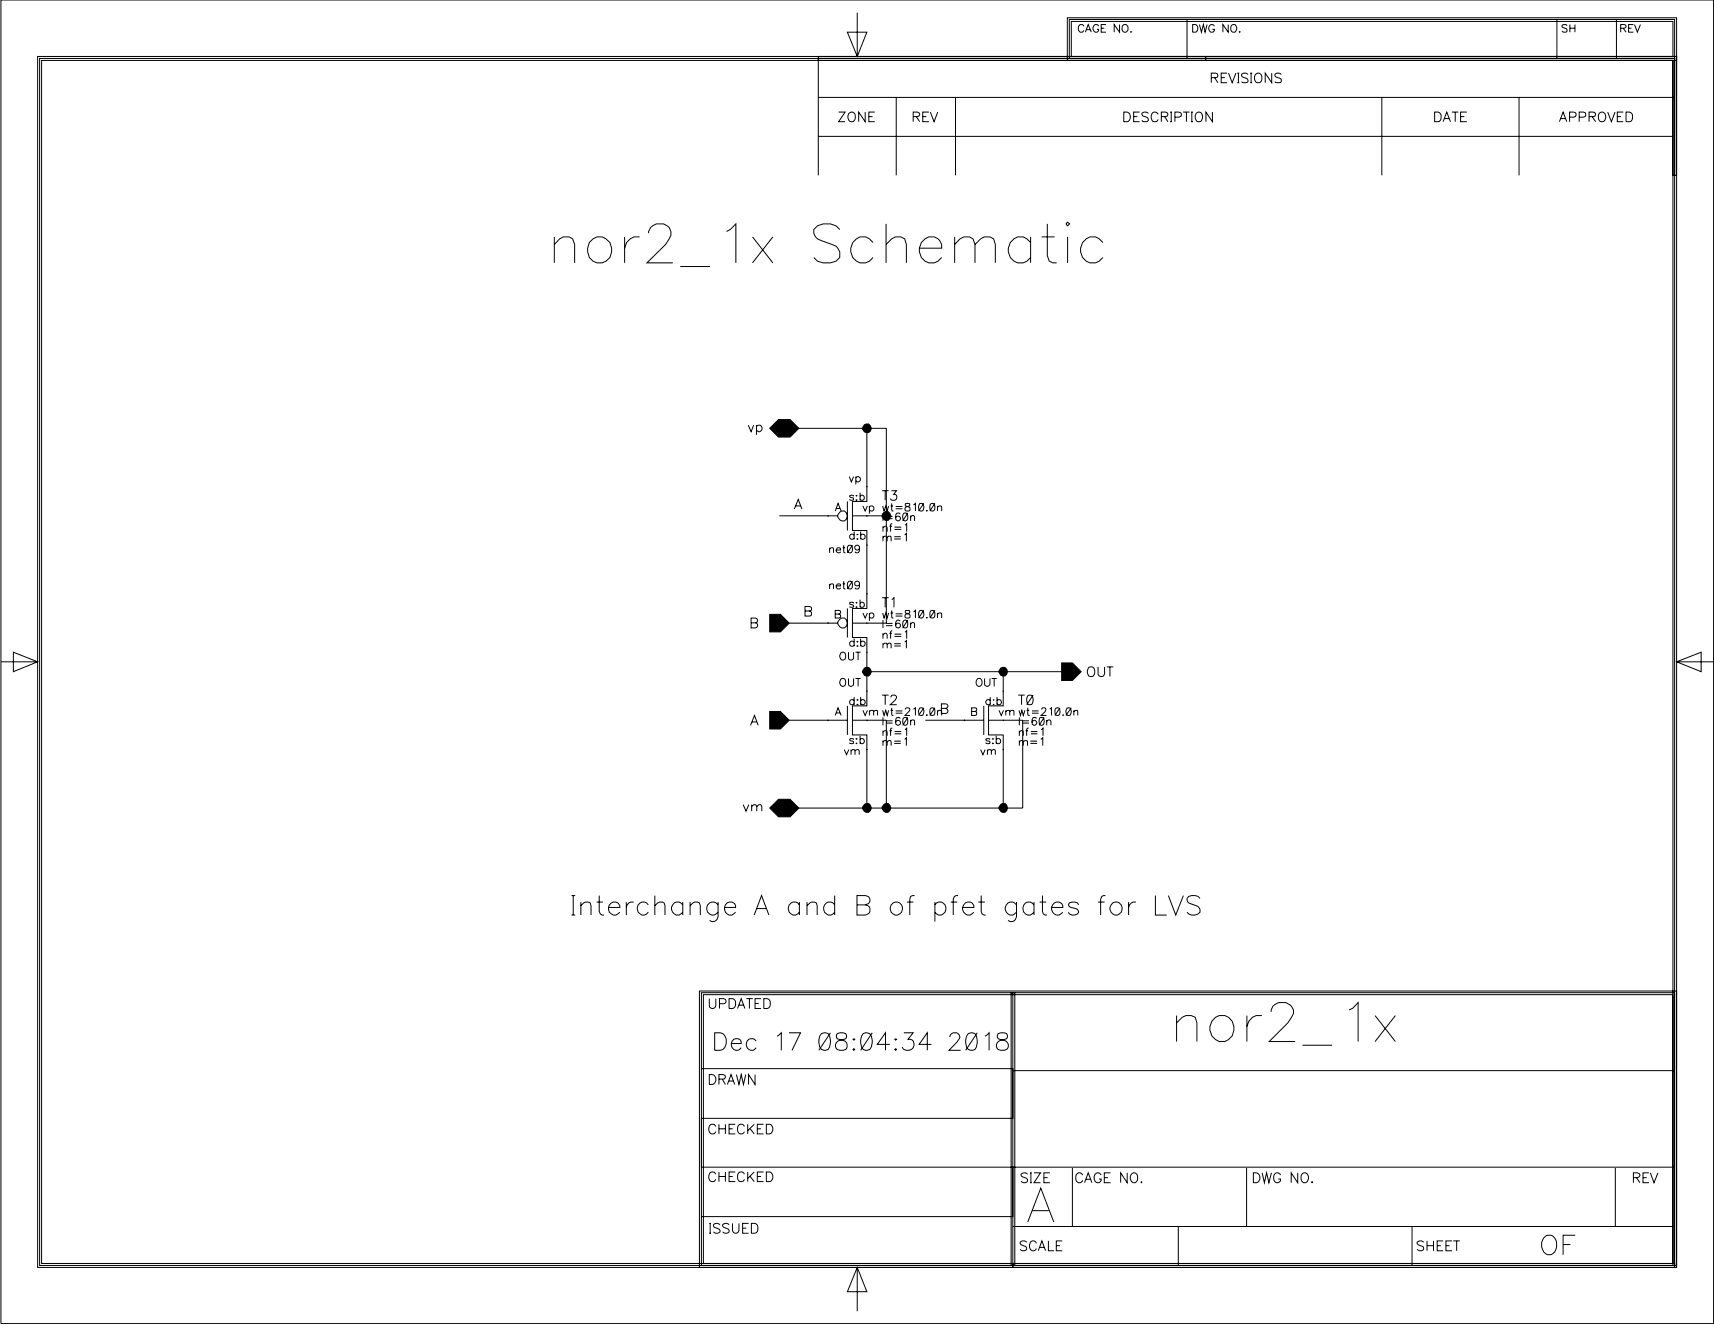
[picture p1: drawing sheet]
<svg xmlns="http://www.w3.org/2000/svg" width="514mm" height="398mm" viewBox="0 0 514 398" stroke-linecap="round" stroke-linejoin="round" font-family="sans-serif">
<g fill="none" stroke="#000" stroke-width=".3">
<path d="M11.3 16.9h491.5v362.6h-1.1v-361.4h-489.2v360.8h489.7v1.2h-490.9zM11.9 17.5h490.3v362h-490.3zM245.4 16.9h257.4v35.7h-1.1v-34.5h-256.3zM254.1 9.7h5.9l-2.9 7.2zM257.1 3.8v13.1M320.1 5.3h182.7v12.8h-141.2v-1.2h140.1v-10.5h-180.4v10.5h40.3v1.2h-41.5zM320.7 5.8h181.5v11.7h-181.5zM325.1 7.9a.88 .88 0 0 0-1-.5 .88 .88 0 0 0-.7 .8v.6a.88 .88 0 0 0 .7 .9 .88 .88 0 0 0 1-.6M325.5 9.7l.8-2.3 1 2.3M325.8 8.9h1.1M329.5 7.9l-.4-.4a1.1 1.1 0 0 0-1.4 1 1.1 1.1 0 0 0 1.4 1.1l.4-.8h-.5M330.2 8.5h1"/>
<path d="M331.7 7.4h-1.5v2.3h1.5M335.7 7.4v2.3l-1.6-2.3v2.3M336.9 7.5a1.1 1.1 0 0 1 1.4 1 1.1 1.1 0 0 1-1.4 1.1l-.4-.8 .1-.9zM339 9.6h.3zM356 5.8v11.7M357.7 7.4h.7a1.22 1.22 0 0 1 .8 1.1 1.22 1.22 0 0 1-.8 1.2h-.7zM359.7 7.4l.6 2.3 .6-2.3 .5 2.3 .6-2.3M364.2 7.9a.88 .88 0 0 0-1-.5 .88 .88 0 0 0-.7 .8v.6a.85 .85 0 0 0 .8 .9 .85 .85 0 0 0 .9-.9h-.6M368.3 7.4v2.3l-1.6-2.3v2.3M369.5 7.5a.79 .79 0 0 1 1.1 .2 1.11 1.11 0 0 1 .2 1.4 1.11 1.11 0 0 1-1.3 .5l-.4-.8 .1-.9zM371.6 9.6h.3zM466.9 5.8v11.7"/>
<path d="M469.9 7.7a.88 .88 0 0 0-1.5 .2l.1 .2 1.3 .5 .1 .7a.97 .97 0 0 1-1.5 0M470.8 8.5h1.5M470.8 7.4v2.3M472.3 7.4v2.3M484.7 5.8v11.7M486 8.5h1l.6-.5v-.2l-.2-.3-1.4-.1v2.3M486.8 8.5l.8 1.2M488.4 8.5h.8M489.8 7.4h-1.4v2.3h1.4M490.2 7.4l.8 2.3 .9-2.3M513.9 0v396.9h-513.6v-396.9M245.4 29.2h256.8"/>
<path d="M251.5 33.6h1.9l-1.9 2.9h1.9M254.5 34a1.2 1.2 0 0 1 1.6-.1 1.2 1.2 0 0 1 .4 1.5 1.1 1.1 0 0 1-1.1 1.1 1.1 1.1 0 0 1-1.1-1.1zM259.4 33.6v2.9l-1.9-2.9v2.9M260.5 35h1.1M262.3 33.6h-1.8v2.9h1.8M268.8 29.2v23.4M273.8 35h1.3a.68 .68 0 0 0 .6-.4 .68 .68 0 0 0-.1-.7l-.5-.3h-1.3v2.9M274.8 35l1 1.5M276.7 35h1.1M278.6 33.6h-1.9v2.9h1.9M279 33.6l1.1 2.9 1.1-2.9M286.5 29.2v23.4"/>
<path d="M337 33.6h1a1.55 1.55 0 0 1 1 1.5 1.55 1.55 0 0 1-1 1.4h-1zM340 35h1.1M341.7 33.6h-1.7v2.9h1.7M344.4 34a1.1 1.1 0 0 0-1.1-.4 1.1 1.1 0 0 0-.9 .7l.3 .4 1.4 .6 .3 .8a1.26 1.26 0 0 1-2 0M347.3 34.3a1.09 1.09 0 0 0-1.2-.7 1.09 1.09 0 0 0-.9 1.1v.7a1.09 1.09 0 0 0 .9 1.1 1.09 1.09 0 0 0 1.2-.7M348.3 35h1.2a.74 .74 0 0 0 .7-.9l-.7-.5h-1.2v2.9M349.3 35l.9 1.5M350.9 33.6h.6M350.9 36.5h.6M351.2 33.6v2.9M352.3 35.1h1.2l.6-.2 .2-.8-.8-.5h-1.2v2.9M354.8 33.6h1.9"/>
<path d="M355.8 33.6v2.9M357.2 33.6h.5M357.2 36.5h.5M357.4 33.6v2.9M358.7 34a1.2 1.2 0 0 1 1.5-.1 1.2 1.2 0 0 1 .4 1.5 1.1 1.1 0 0 1-1.1 1.1 1.1 1.1 0 0 1-1.1-1.1zM363.2 23.3l1.7-.1 .3-.4-.1-.6-.6-.3h-1.3v2.9M363.6 33.6v2.9l-2-2.9v2.9M364.3 23.3l.9 1.5M366.2 23.3h1.1M368 21.9h-1.8v2.9h1.8M368.4 21.9l1.1 2.9 1.1-2.9M371 21.9h.6"/>
<path d="M371 24.8h.6M371.4 21.9v2.9M374.3 22.4a1.1 1.1 0 0 0-1.1-.5 1.1 1.1 0 0 0-.9 .7l.3 .4 1.1 .5a.73 .73 0 0 1 .5 .5 .73 .73 0 0 1-.2 .7 1.65 1.65 0 0 1-1.7-.2M374.9 21.9h.6M374.9 24.8h.6M375.2 21.9v2.9M376.5 22.4a1.2 1.2 0 0 1 1.5-.2 1.2 1.2 0 0 1 .4 1.5 1.1 1.1 0 0 1-1.1 1.1 1.1 1.1 0 0 1-1.1-1.1zM381.4 21.9v2.9l-2-2.9v2.9M384.2 22.4a1.1 1.1 0 0 0-1-.5 1.1 1.1 0 0 0-.9 .7l.3 .4 1.4 .6a.7 .7 0 0 1 0 1.1 1.65 1.65 0 0 1-1.7-.2M414.4 29.2v23.4M430.2 33.6h1a1.55 1.55 0 0 1 1 1.5 1.55 1.55 0 0 1-1 1.4h-1zM432.8 36.5l1.1-2.9 1.1 2.9"/>
<path d="M433.2 35.6h1.3M435.4 33.6h1.9M436.4 33.6v2.9M438 35h1.1M439.9 33.6h-1.9v2.9h1.9M455.5 29.2v23.4M467.6 36.5l1.1-2.9 1.1 2.9M468.1 35.6h1.3M470.7 35.1h1.3a.77 .77 0 0 0 .6-.5 .77 .77 0 0 0-.2-.8l-1.7-.2v2.9M473.6 35.1h1.2l.6-.2v-1l-.6-.3h-1.2v2.9M476.5 35h1.3a.74 .74 0 0 0 .7-.9l-.7-.5h-1.3v2.9M477.5 35l1 1.5"/>
<path d="M479.6 34a1.2 1.2 0 0 1 1.5-.1 1.2 1.2 0 0 1 .4 1.5 1.1 1.1 0 0 1-1.1 1.1 1.1 1.1 0 0 1-1.1-1.1zM482.1 33.6l1.1 2.9 1.1-2.9M485 35h1.1M486.8 33.6h-1.8v2.9h1.8M487.6 33.6h1a1.55 1.55 0 0 1 1 1.5 1.55 1.55 0 0 1-1 1.4h-1zM245.4 40.9h256.8M245.4 52.6v-35.1h256.8v35.1M166.2 73.3l1.6-1.7 1.1-.6h1.7l1.1 .6 .6 1.7v5.5M166.2 71v7.8M177.8 71.6a3.7 3.7 0 0 1 4.1 .1 3.7 3.7 0 0 1 1.5 3.8 3.7 3.7 0 0 1-4.2 3.4 3.7 3.7 0 0 1-3-4.5l.5-1.7zM187.3 71v7.8M191.8 71a3.9 3.9 0 0 0-4.5 3.4"/>
<path d="M194.5 69.9a2.95 2.95 0 0 1 2.3-2.8h2.2a2.86 2.86 0 0 1 1.7 4.5l-1.1 1.7-5.6 5.5h7.8M204 79.9h8.9M217.9 69.4l1.1-.6 1.7-1.7v11.7M225.7 71l6.1 7.8M231.8 71l-6.1 7.8M251.8 68.8a5.1 5.1 0 0 0-7.8 0 2.86 2.86 0 0 0 2.2 3.3l3.3 1.2a3.2 3.2 0 0 1 2.3 3.9l-1.1 1.1-1.7 .5h-2.2l-1.7-.5-1.1-1.1M261.8 72.7a3.6 3.6 0 0 0-4-1.6 3.6 3.6 0 0 0-2.7 3.3 3.7 3.7 0 0 0 2.2 4.2 3.7 3.7 0 0 0 4.5-1.4M265.7 73.3l1.7-1.7 1.1-.6h1.6l1.2 .6 .5 1.7v5.5M265.7 67.1v11.7M275.7 74.4h6.7a3.1 3.1 0 0 0-1.6-3.1 3.1 3.1 0 0 0-3.4 .3 3.9 3.9 0 0 0-1.3 5.3 3.9 3.9 0 0 0 5.2 1.4l1.1-1.1M286.3 73.3l1.6-1.7 1.2-.6h1.6l1.1 .6 .6 1.7v5.5M286.3 71v7.8"/>
<path d="M292.4 73.3l1.7-1.7 1.1-.6h1.7l1.1 .6 .5 1.7v5.5M309.1 72.7a3.6 3.6 0 0 0-4-1.6 3.6 3.6 0 0 0-2.7 3.3 3.7 3.7 0 0 0 2.2 4.2 3.7 3.7 0 0 0 4.5-1.4M309.1 71v7.8M312.4 71h3.9M314.1 67.1v9.5l.5 1.7 1.2 .5h1.1M320.2 66.6l.5 .5-.5 .6-.6-.6zM320.2 71v7.8M330.7 72.7a3.6 3.6 0 0 0-3.9-1.6 3.6 3.6 0 0 0-2.8 3.3 3.7 3.7 0 0 0 2.2 4.2 3.7 3.7 0 0 0 4.5-1.4M224.4 127.5l.8 2 .8-2M226.9 127.9a.94 .94 0 0 1 1.3-.1 .94 .94 0 0 1 0 1.4 .94 .94 0 0 1-1.3-.2M226.9 127.5v2.9M230.8 128.4l2.7-2.6h3.4l2.7 2.6-2.7 2.7h-3.4z"/>
<path d="M236.7 128.4h29.1v58.5h-10.2M260 128.4v22h-4.4v8.7h4.4v23.4h-4.4v8.7h4.4v20.5h-4.4v8.7h4.4v21.9M233.7 154.7h17.5M238.2 152.7l1.2-2.9 1.1 2.9M238.6 151.7h1.5M250.5 153.2l.8-2.2 1 2.2M250.8 152.5h1.1M251.8 153.6l.6-.4h.9a1.72 1.72 0 0 1 0 3h-.9l-.6-.3-.6-.9v-.6zM254.1 150.4v8.7M254.7 142.9l.6 1.6 .7-1.6M255.6 154.7h10.2M256 148.8a.67 .67 0 0 0-1.2 0l.3 .4 .8 .2 .1 .3a.67 .67 0 0 1-1.2 0"/>
<path d="M256.1 159.4v2.3M256.7 143.3l.7-.4 .5 .4 .1 .3-.1 .6-.5 .3-.7-.3M256.7 142.9v2.4M256.7 148.6h.3l-.1 .2zM256.7 149.9h.3zM257.9 148.8a.71 .71 0 0 1 1.1-.1 .71 .71 0 0 1 0 1.1 .71 .71 0 0 1-1.1-.1M257.9 147.7v2.3M258.1 159.4v2.3M258.8 151.7l.6 1.5 .7-1.5M260.7 152.1a.75 .75 0 0 1 1.1-.2 .75 .75 0 0 1 0 1.1 .75 .75 0 0 1-1.1-.1M260.7 151.7v2.3M264.5 147.2h2"/>
<path d="M264.7 151.7l.4 1.5 .5-1.5 .5 1.5 .4-1.5M264.8 158.2l.9-.4 .4 .4v1.2M264.8 153.8v2.4M264.8 157.8v1.6M265.5 147.2v2.8M265.7 154.9h2M265.7 155.5h2M266.7 157.8h.8M267.1 151.7h.7M267.3 147.2h1.5l-.8 1.1a.93 .93 0 0 1 .9 1.1 .93 .93 0 0 1-1.2 .6l-.7-.5M267.4 151v1.8l.1 .4h.4M267.6 157.1h-.4l-.1 .4v1.9"/>
<path d="M268.3 158.1h2M268.3 158.7h2M268.6 151.9h2M268.6 152.6h2M269.9 154.2l-.1-.3a.81 .81 0 0 0-1.1 .4 1.75 1.75 0 0 0 .2 1.7 .72 .72 0 0 0 1.1-.3 .72 .72 0 0 0-.5-1 .72 .72 0 0 0-.9 .7M271 153.9a.81 .81 0 0 1 1.1 .4l.1 .6a1.03 1.03 0 0 1-.8 1.3 1.54 1.54 0 0 1-.4-2.3zM271.4 157.5l.5-.4v2.3M271.6 151v.7l.6 .2a.69 .69 0 0 1 .7 .6 .69 .69 0 0 1-.5 .7l-.9-.1a.88 .88 0 0 1 .1-1 .88 .88 0 0 1 .9-.3l.2-.1 .1-.4a.93 .93 0 0 0-1.2-.3zM272.2 153.8l-1.5 2.4M273.1 155.1l.5-.5 .6 .2 .1 1.4M273.1 154.6v1.6M273.9 151.4l.6-.4v2.2"/>
<path d="M275.8 151a.78 .78 0 0 1 1.1 .4 1.15 1.15 0 0 1-.8 1.8 1.46 1.46 0 0 1-.3-2.2zM277.1 151l-1.7 2.2M277.8 153.2h.3zM279.2 151a.81 .81 0 0 1 1.1 .4v1.4a.75 .75 0 0 1-.7 .5 .75 .75 0 0 1-.7-.5l-.1-.9zM280.4 151l-1.6 2.2M281.1 152.1a.89 .89 0 0 1 1.2-.3l.1 1.4M281.1 151.7v1.5M248.8 175.5l.5-.4 .6 .1 .1 1.4M248.8 164.7l.5-.4h.6l.1 1.5M248.8 164.3v1.5M248.8 175.1v1.5M250.7 175.7h1.4v-.2l-.2-.3-.6-.1-.2 .1-.4 .7a.73 .73 0 0 0 .6 .7 .73 .73 0 0 0 .8-.3"/>
<path d="M250.7 164.9h1.4v-.2a.72 .72 0 0 0-.9-.4 .72 .72 0 0 0-.5 .9l.4 .5a.72 .72 0 0 0 1-.3M252.7 175.1h.7M252.7 164.3h.7M253 174.2v2l.1 .3 .4 .1M253 163.5v1.9l.1 .3 .4 .1M254.5 174.4l.3-.2a1.3 1.3 0 0 1 .9 1.2 1.3 1.3 0 0 1-.7 1.2l-.5-.1-.3-.3-.1-.9zM254.5 163.6a.81 .81 0 0 1 1.1 .3v.6a.93 .93 0 0 1-.8 1.3 1.43 1.43 0 0 1-.3-2.2zM255.6 174.2l-1.5 2.4M255.6 163.5l-1.5 2.3M256.1 160.5a.75 .75 0 0 0-1.1-.1 .75 .75 0 0 0 0 1.1 .75 .75 0 0 0 1.1-.1M257 161.6h.2zM257.1 160.2l.1 .1-.1 .1z"/>
<path d="M257.8 175.1a.73 .73 0 0 1-1.1 .5 .73 .73 0 0 1-.2-1.2 .73 .73 0 0 1 1.2 .2l.1 .5a1.09 1.09 0 0 1-.7 1.5l-.5-.1-.2-.2M257.8 164.3a.72 .72 0 0 1-1.1 .5 .72 .72 0 0 1-.2-1.1 .72 .72 0 0 1 1.2 .1l.1 .5a1.04 1.04 0 0 1-.9 1.5l-.5-.4M257.9 179.8v2.3M258.1 160.5a.75 .75 0 0 1 1.1-.1 .75 .75 0 0 1 0 1.1 .75 .75 0 0 1-1.1-.1M264.5 179.2h2M264.8 161.2a.81 .81 0 0 1 1.1-.3l.2 1.4M264.8 160.8v1.5M265.5 179.2v2.9M266.1 161.2l.5-.4 .6 .1v1.4M267.4 179.8l.7-.6v2.9M268.2 161h1.9M268.2 161.6h1.9"/>
<path d="M271.3 160.4l.5-.5v2.4M.3 198.5h11M4 195.6l7.3 2.9-7.3 2.9zM225.2 186.8h1.3a.76 .76 0 0 1 .7 .5 .76 .76 0 0 1-.3 .8l-1.7 .2v-3l1.7 .2 .3 .7-.3 .4-.4 .2M230.8 184.2h3.2l2.7 2.7-2.7 2.6h-3.2zM236.7 186.9h14.5M241.4 183.2h1.3l.6 .4v.9l-.6 .2h-1.3v-2.8h1.3l.6 .2v.9l-.6 .2M250.5 184.1h1a.59 .59 0 0 1 .6 .6 .59 .59 0 0 1-.6 .6h-1v-2.3l1.5 .2v.7l-.5 .2M251.8 185.7l.6-.4h.9a1.72 1.72 0 0 1 0 3h-.9l-.6-.3-.6-.9v-.6zM252.1 195.9a.94 .94 0 0 1 1.3-.1 .94 .94 0 0 1 .2 1.2l-.1 .4a.97 .97 0 0 1-1.4 .2 .97 .97 0 0 1-.1-1.4zM254.1 182.5v8.7M254.5 195.6v1.7a.77 .77 0 0 0 .7 .7 .77 .77 0 0 0 .8-.7v-1.7"/>
<path d="M256 180.9a.67 .67 0 0 0-1.2 0l.1 .3 .7 .2 .4 .3-.1 .3-.3 .1-.8-.2M256.1 192.6a.75 .75 0 0 0-1.1-.1 .75 .75 0 0 0 0 1.1 .75 .75 0 0 0 1.1-.1M256.1 191.5v2.3M256.6 195.6h1.5M256.7 180.7h.3l-.1 .1zM256.7 182h.3zM257 193.7h.2zM257.1 192.3l.1 .1-.1 .1zM257.3 195.6v2.4M257.9 180.9a.73 .73 0 0 1 1.1 0 .73 .73 0 0 1 0 1 .73 .73 0 0 1-1.1 0M258.1 192.6a.75 .75 0 0 1 1.1-.1 .75 .75 0 0 1 0 1.1 .75 .75 0 0 1-1.1-.1M258.1 191.5v2.3"/>
<path d="M258.8 183.8l.6 1.5 .7-1.5M260.7 184.1a.75 .75 0 0 1 1.1-.1 .75 .75 0 0 1 0 1.1 .75 .75 0 0 1-1.1-.1M260.7 183.8v2.4M264.7 183.8l.4 1.5 .5-1.5 .5 1.5 .4-1.5M264.8 193.3a.81 .81 0 0 1 1.1-.3l.2 1.4M264.8 190.4l.6-.5h.3l.4 .5v1.1M264.8 185.9v2.4M264.8 189.9v1.6M264.8 192.9v1.5M265.7 186.9h2M265.7 187.6h2M266.1 193.3l.5-.4 .6 .1v1.4"/>
<path d="M266.7 189.9h.8M267.1 183.8h.7M267.4 183v1.9l.1 .4h.4M267.6 189.1l-.5 .5v1.9M268.2 193h1.9M268.2 193.7h1.9M268.3 190.2h2M268.3 190.8h2M268.6 184.1h2M268.6 184.7h2M269.9 186.3a.65 .65 0 0 0-1-.2l-.2 .3a1.36 1.36 0 0 0 .6 1.9 .73 .73 0 0 0 .7-.7 .73 .73 0 0 0-.6-.8 .73 .73 0 0 0-.8 .7M271 186.1l.4-.2a1.3 1.3 0 0 1 .8 1.2 1.3 1.3 0 0 1-.6 1.2l-.6-.1-.2-.3-.1-1z"/>
<path d="M271.3 192.5l.5-.4v2.3M271.4 189.6l.5-.5v2.4M271.6 183.1v.7l.6 .3a.64 .64 0 0 1 .7 .5 .64 .64 0 0 1-.5 .7l-.9-.1a.71 .71 0 0 1 .6-1.1l.6-.3 .1-.4a.93 .93 0 0 0-1.2-.3zM272.2 185.9l-1.5 2.4M273.1 187.2l.5-.5 .6 .2 .1 1.4M273.1 186.7v1.6M273.9 183.5l.6-.5v2.3M275.8 183.1a.78 .78 0 0 1 1.1 .4 1.15 1.15 0 0 1-.8 1.8 1.43 1.43 0 0 1-.3-2.2zM277.1 183l-1.7 2.3M277.8 185.3h.3zM279.2 183.1a.81 .81 0 0 1 1.1 .4l.1 .6a.93 .93 0 0 1-.9 1.2 1.43 1.43 0 0 1-.3-2.2zM280.4 183l-1.6 2.3"/>
<path d="M281.1 184.2a.89 .89 0 0 1 1.2-.3l.1 1.4M281.1 183.8v1.5M318.4 198.8h3.2l2.6 2.6-2.6 2.6h-3.2zM329.3 200v2a.98 .98 0 0 0 1 .9 .98 .98 0 0 0 .9-.9v-2M331.9 200h2M332.9 200v2.9M502.8 198.5l7.3-2.9v5.8zM502.8 198.5h11.1M225.1 217.5l1.2-3 1.1 3M225.5 216.5h1.4M230.8 213.4h3.2l2.7 2.6-2.7 2.6h-3.2zM236.7 216h17.4"/>
<path d="M250.5 214.5l.8-2.2 1 2.2M250.8 213.8h1.1M252.1 203.8a.94 .94 0 0 1 1.3-.2 .94 .94 0 0 1 .2 1.3l-.1 .3a.97 .97 0 0 1-1.4 .3 .97 .97 0 0 1-.1-1.5zM254.1 211.7v8.7M254.5 203.5v1.6a.77 .77 0 0 0 .7 .7 .77 .77 0 0 0 .8-.7v-1.6M255.6 216h10.2v26.3M256.1 210.1a.75 .75 0 0 0-1.1-.1 .75 .75 0 0 0 0 1.1 .75 .75 0 0 0 1.1-.1M256.1 209v2.3M256.6 203.5h1.5M257 211.2h.2zM257.1 209.8l.1 .1-.1 .1zM257.3 203.5v2.3"/>
<path d="M258.1 210.1a.75 .75 0 0 1 1.1-.1 .75 .75 0 0 1 0 1.1 .75 .75 0 0 1-1.1-.1M258.1 209v2.3M258.8 213l.6 1.5 .7-1.5M260 201.4h58.4M260.7 213.4a.89 .89 0 0 1 1.2-.3l.1 1.4M260.7 213v1.5M262 213.4l.5-.4 .6 .1 .1 1.4M264.5 208.4h2M264.7 213l.4 1.5 .5-1.5 .5 1.5 .4-1.5M264.8 219.5a.81 .81 0 0 1 1.1-.3l.2 1.4M264.8 215.1v2.4M264.8 219.1v1.5"/>
<path d="M265.5 208.4v2.9M265.7 216.2h2M265.7 216.8h2M266.7 219.1h.8M267.1 213h.7M267.2 209.1l.2-.6h1.1a.63 .63 0 0 1 .2 1l-1.7 1.8h1.9M267.4 212.3v1.8l.1 .4h.4M267.6 218.4h-.4l-.1 .4v1.8M268.3 219.4h2M268.6 213.2h2M268.6 213.9h2M269.9 215.5l-.1-.3a.81 .81 0 0 0-1.1 .4 1.75 1.75 0 0 0 .2 1.7 .72 .72 0 0 0 1.1-.3 .72 .72 0 0 0-.5-1 .72 .72 0 0 0-.9 .7"/>
<path d="M271 215.2a.81 .81 0 0 1 1.1 .4l.1 .6a1.03 1.03 0 0 1-.8 1.3 1.54 1.54 0 0 1-.4-2.3zM271.4 218.8l.5-.4v2.2M271.5 212.8l.1-.4 .3-.1 .8 .1v.7l-1.3 1.4h1.5M272.2 215.1l-1.5 2.4M273.1 216.3a.78 .78 0 0 1 1.1-.3l.1 1.5M273.1 215.9v1.6M273.9 212.7l.6-.4v2.2M275.8 212.3a.78 .78 0 0 1 1.1 .4 1.15 1.15 0 0 1-.8 1.8 1.46 1.46 0 0 1-.3-2.2zM277.1 212.3l-1.7 2.2M277.5 216h17.5M277.9 214.3l.2 .2h-.2zM279.2 212.3a.81 .81 0 0 1 1.1 .4v1.4a.75 .75 0 0 1-.7 .5 .75 .75 0 0 1-.7-.5l-.1-.9z"/>
<path d="M280.4 212.3l-1.6 2.2M281.1 213.4a.89 .89 0 0 1 1.2-.3l.1 1.4M281.1 213v1.5M282.3 212.4h1.3l.5 .3a.75 .75 0 0 1 .1 .8 .75 .75 0 0 1-.6 .5h-1.3v-2.9h1.3a.68 .68 0 0 1 .6 .4 .68 .68 0 0 1-.1 .7l-.5 .2M291.4 213.4l1.4 .1a.65 .65 0 0 1-.4 1h-1v-2.2l1.4 .1v.7l-.4 .3M293.1 203.5a1.17 1.17 0 0 1 1.4 .7 1.17 1.17 0 0 1-.4 1.5 1.06 1.06 0 0 1-1.3-.4 1.06 1.06 0 0 1 0-1.3zM295 211.7v8.7M295.3 203.5v2a.85 .85 0 0 0 .9 .3 .85 .85 0 0 0 .7-.7v-1.6M296.4 216h10.3v26.3h-70M297 210.1a.75 .75 0 0 0-1.2-.1 .75 .75 0 0 0 0 1.1 .75 .75 0 0 0 1.2-.1M297 209v2.3M297.4 203.5h1.5"/>
<path d="M297.9 211.2h.2zM298 209.8v.2zM298.1 203.5v2.3M299 210.1a.75 .75 0 0 1 1.1-.1 .75 .75 0 0 1 0 1.1 .75 .75 0 0 1-1.1-.1M299 209v2.3M299.6 213l.7 1.5 .6-1.5M300.8 201.4v10.3h-4.4v8.7h4.4v21.9M301.6 213.4a.81 .81 0 0 1 1.1-.3l.1 1.4M301.6 213v1.5M302.8 213.4a.89 .89 0 0 1 1.2-.3l.1 1.4M305.3 208.4h2M305.6 213l.4 1.5 .4-1.5 .5 1.5 .5-1.5"/>
<path d="M305.7 219.5l.5-.4 .6 .1 .1 1.4M305.7 215.1v2.4M305.7 219.1v1.5M306.4 208.4v2.9M306.5 216.2h2.1M306.5 216.8h2.1M307.5 219.1h.8M307.9 213h.7M308.2 212.3l.1 2.2h.5M308.3 208.5a1.02 1.02 0 0 1 1.4 .5 2.42 2.42 0 0 1-.3 2.2 1.02 1.02 0 0 1-1.4-.4 2.36 2.36 0 0 1 .3-2.3zM308.5 218.4h-.5l-.1 .4v1.8M309.1 219.4h2"/>
<path d="M309.5 213.2h1.9M309.5 213.9h1.9M309.8 208.4l-1.9 2.9M310.8 215.5l-.1-.3a.78 .78 0 0 0-1.1 .4 1.59 1.59 0 0 0 .5 1.9 .77 .77 0 0 0 .8-.8 .77 .77 0 0 0-.8-.7l-.5 .3-.1 .4M311.9 215.2a.89 .89 0 0 1 1.1 .4l.1 .6a1.02 1.02 0 0 1-.9 1.3 1.74 1.74 0 0 1-.3-2.3zM312.2 218.8l.6-.4v2.2M312.4 212.8l.1-.5h.7l.3 .1 .1 .5-.2 .5-1.2 1.1h1.6M313.1 215.1l-1.5 2.4M313.9 216.3a.81 .81 0 0 1 1.1-.3l.2 1.5M313.9 215.9v1.6M314.8 212.7l.5-.4v2.2M316.7 212.3a.81 .81 0 0 1 1.1 .4v1.4a.75 .75 0 0 1-.7 .5 .75 .75 0 0 1-.7-.5l-.1-.9z"/>
<path d="M317.9 212.3l-1.6 2.2M318.8 214.3v.2zM320 212.3a.78 .78 0 0 1 1.1 .4 1.15 1.15 0 0 1-.8 1.8 1.46 1.46 0 0 1-.3-2.2zM321.3 212.3l-1.7 2.2M322 213.4a.81 .81 0 0 1 1.1-.3l.1 1.4M322 213v1.5M326.6 200.1a1.42 1.42 0 0 1 1.6 .6 1.42 1.42 0 0 1-.2 1.7 1.08 1.08 0 0 1-1.2 .4 1.08 1.08 0 0 1-.7-1v-.7zM253.2 224.8l.7 1.5 .6-1.5M255.2 225.2l.5-.4 .6 .1 .1 1.4M255.2 224.8v1.5M256 221.8a.67 .67 0 0 0-1.2 0l.3 .4 .8 .1 .1 .4a.67 .67 0 0 1-1.2 0M256.4 225.2a.81 .81 0 0 1 1.1-.3l.2 1.4"/>
<path d="M256.7 221.6h.3zM256.7 222.9l.2-.1 .1 .1zM257.9 221.8a.71 .71 0 0 1 1.1-.1 .71 .71 0 0 1 0 1.1 .71 .71 0 0 1-1.1-.1M257.9 220.6v2.4M264.8 222.5a.81 .81 0 0 1 1.1-.3l.2 1.4M264.8 222.1v1.5M266.1 222.5l.5-.4 .6 .1v1.4M268.2 222.2h1.9M268.2 222.9h1.9M268.3 220h2M271.3 221.7l.5-.5v2.4M294.1 224.8l.7 1.5 .6-1.5"/>
<path d="M296.1 225.2a.78 .78 0 0 1 1.1-.3l.1 1.4M296.1 224.8v1.5M296.9 221.8a.73 .73 0 0 0-1.3 0l.3 .4 .9 .1 .1 .4a.73 .73 0 0 1-1.3 0M297.3 225.2a.81 .81 0 0 1 1.1-.3l.1 1.4M297.6 221.6h.3zM297.7 222.8l.2 .1-.2 .1zM298.7 221.8a.75 .75 0 0 1 1.1-.1 .75 .75 0 0 1 0 1.1 .75 .75 0 0 1-1.1-.1M298.7 220.6v2.4M305.7 222.5l.5-.4 .6 .1 .1 1.4M305.7 222.1v1.5M306.9 222.5a.89 .89 0 0 1 1.1-.3l.1 1.4M309 222.2h2"/>
<path d="M309 222.9h2M309.1 220h2M312.1 221.7l.6-.5v2.4M222.9 241.3l.8 1.9 .9-1.9M225.4 241.9l.7-.6 .7 .2 .1 1.7M225.4 241.3v1.9M226.9 241.9l.7-.6 .7 .2 .2 1.7M230.8 242.3l2.7-2.6h3.4l2.7 2.6-2.7 2.6h-3.4zM171.4 268.6h1.1M171.4 274.4h1.1M171.9 268.6v5.8M174.2 271.6l1.3-1.1 1.5 .3 .2 .8v2.8"/>
<path d="M174.2 270.5v3.9M178.9 270.5h1.9M179.7 268.6v4.7l.3 .8 .5 .3h.6M182.5 272.1h3.4a1.74 1.74 0 0 0-2.1-1.7 1.74 1.74 0 0 0-1.3 2.3 1.82 1.82 0 0 0 1.4 1.7 1.82 1.82 0 0 0 2-.8M187.8 270.5v3.9M190 270.5a1.76 1.76 0 0 0-2.2 1.6M194.4 271.4a1.92 1.92 0 0 0-3.3 .5 1.92 1.92 0 0 0 2.2 2.5l1.1-.8M196.4 271.6l.8-.8 .6-.3h.9l.5 .3 .2 .8v2.8M196.4 268.6v5.8M204.8 271.4a1.89 1.89 0 0 0-2.8-.3 1.89 1.89 0 0 0 0 2.8 1.89 1.89 0 0 0 2.8-.3M204.8 270.5v3.9M207 271.6l1.3-1.1 1.4 .3 .3 .8v2.8"/>
<path d="M207 270.5v3.9M215.3 270.5v4.4a1.57 1.57 0 0 1-2.5 1.1M215.3 271.4a1.89 1.89 0 0 0-2.8-.3 1.89 1.89 0 0 0 0 2.8 1.89 1.89 0 0 0 2.8-.3M217.3 272.1h3.3a1.65 1.65 0 0 0-1.7-1.7 1.65 1.65 0 0 0-1.6 1.7 1.83 1.83 0 0 0 1 2.1 1.83 1.83 0 0 0 2.3-.6M226.2 274.4l2.2-5.8 2.2 5.8M226.9 272.5h2.8M239.7 271.4a1.92 1.92 0 0 0-3.3 .5 1.92 1.92 0 0 0 2.2 2.5l1.1-.8M239.7 270.5v3.9M242 271.6l1.4-1.1 1.4 .3 .3 .8v2.8M242 270.5v3.9M250.3 271.4a1.92 1.92 0 0 0-3.3 .5 1.92 1.92 0 0 0 2.2 2.5l1.1-.8M250.3 268.6v5.8"/>
<path d="M257 271.4h2.5l.8 .2a1.54 1.54 0 0 1 .6 1.7 1.54 1.54 0 0 1-1.4 1.1h-2.5v-5.8h2.5l.8 .2a1.29 1.29 0 0 1 0 2.2l-.8 .4M272 270.5h1.9M274.3 268.6l-1.2 .2-.3 .9v4.7M280.4 271.4a1.92 1.92 0 0 1 3.3 .5 1.92 1.92 0 0 1-2.2 2.5l-1.1-.8M280.4 270.5v5.9M285.1 270.5h1.9M287.3 268.6l-1.1 .2-.3 .9v4.7M288.7 272.1h3.3a1.6 1.6 0 0 0-1.2-1.6 1.6 1.6 0 0 0-1.8 .9 1.88 1.88 0 0 0 .4 2.6 1.88 1.88 0 0 0 2.6-.4M293.4 270.5h1.9M294.2 268.6v4.7l.3 .8 1.1 .3M304.8 270.5v4.4a1.57 1.57 0 0 1-2.5 1.1M304.8 271.4a1.89 1.89 0 0 0-2.8-.3 1.89 1.89 0 0 0 0 2.8 1.89 1.89 0 0 0 2.8-.3"/>
<path d="M310.1 271.4a1.92 1.92 0 0 0-3.4 .5 1.92 1.92 0 0 0 2.3 2.5l1.1-.8M310.1 270.5v3.9M311.8 270.5h1.9M312.6 268.6v4.7l.3 .8 .5 .3h.6M315.3 272.1h3.4a1.6 1.6 0 0 0-1.2-1.6 1.6 1.6 0 0 0-1.8 .9 1.88 1.88 0 0 0 .4 2.6 1.88 1.88 0 0 0 2.6-.4M323.5 271.4l-.4-.6-.8-.3-1.6 .3-.3 .6 .3 .5 2.4 .8 .4 .9a1.76 1.76 0 0 1-3.1 0M329.3 270.5h1.9M331.5 268.6l-1.1 .2-.3 .9v4.7M338.4 270.5v3.9M340.6 270.5a1.85 1.85 0 0 0-2.2 1.6M346.5 268.6v5.8h3.4M350.4 268.6l2.2 5.8 2.3-5.8"/>
<path d="M359.9 269.4a2.56 2.56 0 0 0-3.9 0 1.35 1.35 0 0 0 1.1 1.6l1.7 .6a1.64 1.64 0 0 1 1.1 2 2.56 2.56 0 0 1-3.9 0M209.7 297.2h293.1v82.9h-199.1v-1.2h198v-80.6h-290.8v80.6h92.8v1.2h-94zM210.3 297.7h291.9v81.8h-291.9zM212.7 299.5v2.1a.98 .98 0 0 0 1 .9 .98 .98 0 0 0 1-.9v-2.1M218.6 299.5h1.1a1.61 1.61 0 0 1 .9 1.4 1.61 1.61 0 0 1-.9 1.5h-1.1zM223.8 299.5h1.9M224.7 299.5v2.9M228.2 299.5h-1.8v2.9h1.8M229.1 299.5h1a1.61 1.61 0 0 1 .9 1.4 1.61 1.61 0 0 1-.9 1.5h-1zM303.2 297.7h1.1v81.8h-1.1zM303.7 297.7v81.8M214.3 309.7h1.7a2.78 2.78 0 0 1 1.9 2.6 2.78 2.78 0 0 1-1.9 2.7h-1.7z"/>
<path d="M215.8 301h1.2a.76 .76 0 0 0 .7-.5 .76 .76 0 0 0-.2-.8l-.5-.2h-1.2v2.9M219.3 312.9h3a1.53 1.53 0 0 0-1.8-1.5 1.53 1.53 0 0 0-1.2 2 1.59 1.59 0 0 0 1.2 1.5 1.59 1.59 0 0 0 1.8-.7M221.2 302.4l1.1-2.9 1.1 2.9M221.6 301.4h1.4M226.4 300.9h1.1M226.8 312.2a1.68 1.68 0 0 0-2.3-.3 1.68 1.68 0 0 0-.5 2.2 1.68 1.68 0 0 0 2.3 .6l.5-.5M233 310.7l1.3-1v5.3M236.6 309.7h3.5l-2.6 5.3M246.3 310a1.63 1.63 0 0 1 2.5 .7 4.6 4.6 0 0 1-.4 4 1.73 1.73 0 0 1-2.6-.8 4.2 4.2 0 0 1 .5-3.9zM249 309.7l-3.4 5.3M251.1 310a1 1 0 0 0 .5 1.7l1 .2a1.54 1.54 0 0 1 1.4 1.4 1.54 1.54 0 0 1-1.2 1.7h-1a1.53 1.53 0 0 1-1.3-1.7 1.53 1.53 0 0 1 1.6-1.4l1-.2a1 1 0 0 0 .5-1.7l-.8-.3zM255.8 311.7l.3-.2 .2 .2-.2 .2z"/>
<path d="M255.8 314.7l.3-.2 .2 .2-.2 .3zM258.9 310a1.66 1.66 0 0 1 2.4 .7 4.3 4.3 0 0 1-.5 4 1.63 1.63 0 0 1-2.5-.8 4.2 4.2 0 0 1 .6-3.9zM261.6 309.7l-3.5 5.3M266.8 313.2h-3.7l2.4-3.5v5.3M268.3 311.7l.3-.2 .2 .2-.2 .2zM268.6 314.5l.2 .2-.2 .3-.3-.3zM271 309.7h2.8l-1.5 2a1.71 1.71 0 0 1 1.8 1.9 1.71 1.71 0 0 1-2.3 1.4l-.8-.3-.5-.8M279.3 313.2h-3.7l2.5-3.5v5.3M284.8 311a1.32 1.32 0 0 1 1.1-1.3h1a1.29 1.29 0 0 1 .7 2l-3 3.3h3.5M290.4 310a1.63 1.63 0 0 1 2.4 .7 4.6 4.6 0 0 1-.4 4 1.73 1.73 0 0 1-2.6-.8 4.2 4.2 0 0 1 .6-3.9zM293.1 309.7l-3.5 5.3M295.3 310.7l1.3-1v5.3"/>
<path d="M299.3 310a1 1 0 0 0 .5 1.7 2.45 2.45 0 0 1 2.6 1.5 1.38 1.38 0 0 1-1.3 1.8h-1a1.53 1.53 0 0 1-1.4-1.7 1.53 1.53 0 0 1 1.6-1.4l1.1-.2a1 1 0 0 0 .5-1.7l-.8-.3zM352.8 306.7l1.7-1.6 1.1-.6h1.6l1.2 .6 .5 1.6v5.6M352.8 304.5v7.8M364.5 305.1a3.6 3.6 0 0 1 4.1 .1 3.6 3.6 0 0 1 1.4 3.7 3.6 3.6 0 0 1-3.6 3.5 3.6 3.6 0 0 1-3.6-3.5v-1.1l.6-1.6zM373.9 304.5v7.8M378.4 304.5a3.7 3.7 0 0 0-4.5 3.3M381.2 303.4a2.75 2.75 0 0 1 2.2-2.7h2.2a2.81 2.81 0 0 1 1.7 4.4l-1.1 1.6-5.6 5.6h7.8M390.6 313.4h8.9M404.6 302.9l1.1-.6 1.6-1.6v11.6M412.4 304.5l6.1 7.8M418.5 304.5l-6.1 7.8M210.3 320.5h93.4v14.9h-93.4v14.6h93.4v14.8h-93.4"/>
<path d="M212.7 322.2h.9a1.56 1.56 0 0 1 1.1 1.5 1.56 1.56 0 0 1-1.1 1.5h-.9zM214.7 337.8a1.09 1.09 0 0 0-1.3-.7 1.09 1.09 0 0 0-.9 1.1v.7a1.09 1.09 0 0 0 .9 1.1 1.09 1.09 0 0 0 1.3-.7M215.6 323.6l1.7-.1 .2-.7-.2-.4-.4-.2h-1.3v3M215.6 337.1v2.9M215.6 338.5h1.9M216.6 323.6l.9 1.6M217.5 337.1v2.9M218.1 325.2l1.1-3 1.1 3M218.6 324.2h1.3M218.6 338.5h1.1M220.5 337.1h-1.9v2.9h1.9M220.8 322.2l.8 3 .7-3 .7 3 .6-3"/>
<path d="M223.2 337.8a1.05 1.05 0 0 0-1.2-.7 1.05 1.05 0 0 0-.8 1.1 1.28 1.28 0 0 0 .2 1.4 1.28 1.28 0 0 0 1.4 .3l.4-.6M224.2 337.1v2.9M224.9 338.4l1.3 1.6M226.2 337.1l-2 2M226.4 322.2v3l-1.9-3v3M227.1 338.5h1.1M229 337.1h-1.9v2.9h1.9M229.8 337.1h.9a1.51 1.51 0 0 1 1.1 1.5 1.51 1.51 0 0 1-1.1 1.4h-.9zM303.7 321.1h198.5M214.7 352.1a1.09 1.09 0 0 0-1.3-.7 1.09 1.09 0 0 0-.9 1.2v.6a1.09 1.09 0 0 0 .9 1.1 1.09 1.09 0 0 0 1.3-.6M215.6 351.5v2.8M215.6 352.8h1.9"/>
<path d="M217.5 351.5v2.8M218.6 352.8h1.1M220.5 351.5h-1.9v2.8h1.9M223.2 352.1a1.05 1.05 0 0 0-1.2-.6 1.05 1.05 0 0 0-.8 1.1 1.28 1.28 0 0 0 .2 1.3 1.28 1.28 0 0 0 1.4 .3l.4-.5M224.2 351.5v2.8M224.9 352.7l1.3 1.6M226.2 351.5l-2 1.9M227.1 352.8h1.1M229 351.5h-1.9v2.8h1.9M229.8 351.5h.9a1.51 1.51 0 0 1 1.1 1.4 1.51 1.51 0 0 1-1.1 1.4h-.9zM303.7 350h198.5M308.1 352.1a1.12 1.12 0 0 0-1.9 .3 2.12 2.12 0 0 0 1.7 1 .7 .7 0 0 1 0 1.1 1.35 1.35 0 0 1-1.7-.3"/>
<path d="M308.9 351.7h.5M308.9 354.7h.5M309.1 351.7v3M310.1 351.7h1.9l-1.9 3h1.9M313 353.1h1.1M314.8 351.7h-1.8v3h1.8M321.6 350.3v17.5M324.6 352.4a1.05 1.05 0 0 0-1.5-.5 1.8 1.8 0 0 0 .3 2.8 1.08 1.08 0 0 0 1.2-.8M325.2 354.7l1.1-3 1.1 3M325.7 353.7h1.3M330.2 352.4a1.09 1.09 0 0 0-1.2-.7 1.09 1.09 0 0 0-.9 1.1v.8a1.06 1.06 0 0 0 1.1 1.1 1.06 1.06 0 0 0 1-1.1h-.6M331.2 353.1h1.1"/>
<path d="M333 351.7h-1.8v3h1.8M338 351.7v3l-1.9-3v3M339.3 352.1l.5-.4a1.52 1.52 0 0 1 1.5 1.1 1.52 1.52 0 0 1-.7 1.7 1.39 1.39 0 0 1-1.6-.6 1.39 1.39 0 0 1 .3-1.8zM342.2 354.5l.1-.2 .1 .2-.1 .2zM373.8 350.3v17.5M375.9 351.7h.9a1.56 1.56 0 0 1 1.1 1.5 1.56 1.56 0 0 1-1.1 1.5h-.9zM378.5 351.7l.7 3 .6-3 .7 3 .8-3M384 352.4a1.05 1.05 0 0 0-1.2-.7 1.05 1.05 0 0 0-.8 1.1 1.34 1.34 0 0 0 1.3 1.9 .88 .88 0 0 0 .7-1.1h-.7M389.2 351.7v3l-2-3v3M390.4 352.1l.3-.2a1.15 1.15 0 0 1 1.7 .9v.8a1.1 1.1 0 0 1-1.1 1.1 1.1 1.1 0 0 1-1.1-1.1zM393.3 354.5l.2-.2 .1 .2-.1 .2zM484.4 350.3v17.5"/>
<path d="M489.8 353.1l1.6-.1 .4-.4-.2-.6-.6-.3h-1.2v3M490.8 353.1l1 1.6M492.7 353.1h1.1M494.5 351.7h-1.8v3h1.8M494.9 351.7l1.1 3 1.2-3M212.7 366.9h.5M212.7 369.8h.5M213 366.9v2.9M215.9 367.3a1.08 1.08 0 0 0-1.1-.5 1.08 1.08 0 0 0-.8 .8l.5 .5a1.65 1.65 0 0 1 1.4 .9 1.08 1.08 0 0 1-.8 .8 1.08 1.08 0 0 1-1.1-.4M218.6 367.3a1.09 1.09 0 0 0-1-.5 1.09 1.09 0 0 0-.9 .8 1.89 1.89 0 0 0 1.7 1 .7 .7 0 0 1 0 1.1 1.35 1.35 0 0 1-1.7-.3M219.7 366.9v2.1a.98 .98 0 0 0 .9 .8 .98 .98 0 0 0 1-.8v-2.1M222.7 368.3h1.1"/>
<path d="M224.5 366.9h-1.8v2.9h1.8M225.3 366.9h1a1.62 1.62 0 0 1 1 1.4 1.62 1.62 0 0 1-1 1.5h-1zM303.7 367.8h198.5M307.9 372.5a1.08 1.08 0 0 0-1.1-.4 1.08 1.08 0 0 0-.9 .8l.3 .4 1.1 .4a.68 .68 0 0 1 .5 .5 .68 .68 0 0 1-.2 .7 1.29 1.29 0 0 1-1.7-.3M308.2 366.4l3.9-10.1 3.9 10.1M309.7 363.1h4.8M310.8 372.9a1.04 1.04 0 0 0-1.3-.8 1.04 1.04 0 0 0-.8 1.2 1.2 1.2 0 0 0 .4 1.5 1.2 1.2 0 0 0 1.6-.2l.1-.2M311.3 375.1l1.1-3 1.1 3M311.8 374.1h1.3M314.4 372.1v3h1.7M316.8 373.5h1.1M318.5 372.1h-1.7v3h1.7"/>
<path d="M353.3 367.8v11.7M423.4 367.8v11.7M426.9 372.5a1.09 1.09 0 0 0-1.1-.4 1.09 1.09 0 0 0-.8 .8 1.89 1.89 0 0 0 1.7 .9 .7 .7 0 0 1 0 1.1 1.35 1.35 0 0 1-1.7-.3M427.9 373.5h2M427.9 372.1v3M429.9 372.1v3M431 373.5h1.1M432.8 372.1h-1.8v3h1.8M433.6 373.5h1.1M435.5 372.1h-1.9v3h1.9M435.8 372.1h2M436.8 372.1v3"/>
<path d="M463.5 370.7a2.2 2.2 0 0 1 3.3 1.9 2.74 2.74 0 0 1-2.8 3.7 3.4 3.4 0 0 1-.5-5.6zM468.7 373.2h2.2M472.4 370.4h-3.7v5.9M257.1 380.1l2.9 7.2h-5.9zM257.1 380.1v13.1"/>
<circle cx="268.8" cy="272.4" r="1.94"/>
<circle cx="334.7" cy="272.4" r="1.92"/>
</g>
<g fill="#000">
<path d="M230.8 128.4l2.7-2.6h3.4l2.7 2.6-2.7 2.7h-3.4zM248 154.7l.4-.3 .2 .3-.2 .3zM259.7 146l.3-.3 .3 .3-.3 .2zM259.7 154.7l.3-.3 .3 .3-.3 .3zM259.7 178.1l.3-.3 .3 .3-.3 .3zM260 163.2l.3 .3-.3 .2-.3-.2zM230.8 184.2h3.2l2.7 2.7-2.7 2.6h-3.2zM248 186.9l.4-.4 .2 .4-.2 .2zM259.7 195.6l.3-.3 .3 .3-.3 .2zM260 186.5l.3 .4-.3 .2-.3-.2zM230.8 213.4h3.2l2.7 2.6-2.7 2.6h-3.2zM248 216l.4-.3 .2 .3-.2 .3z"/>
<path d="M260 206.9l.3 .4-.3 .2-.3-.2zM259.7 216l.3-.3 .3 .3-.3 .3zM288.9 216l.3-.3 .3 .3-.3 .3zM300.8 206.9l.3 .4-.3 .2-.2-.2zM300.6 216l.2-.3 .3 .3-.3 .3zM318.4 198.8h3.2l2.6 2.6-2.6 2.6h-3.2zM260 224.5l.3 .3-.3 .2-.3-.2zM300.8 224.5l.3 .3-.3 .2-.2-.2zM230.8 242.3l2.7-2.6h3.4l2.7 2.6-2.7 2.6h-3.4zM300 241.1l.6-.3h.8a1.72 1.72 0 0 1 0 3h-.8l-.6-.4-.6-.8v-.6z"/>
<circle cx="260" cy="128.4" r="1.48"/>
<circle cx="265.8" cy="154.7" r="1.48"/>
<circle cx="260" cy="201.4" r="1.48"/>
<circle cx="300.8" cy="201.4" r="1.45"/>
<circle cx="260" cy="242.2" r="1.48"/>
<circle cx="265.8" cy="242.2" r="1.48"/>
</g>
</svg>
